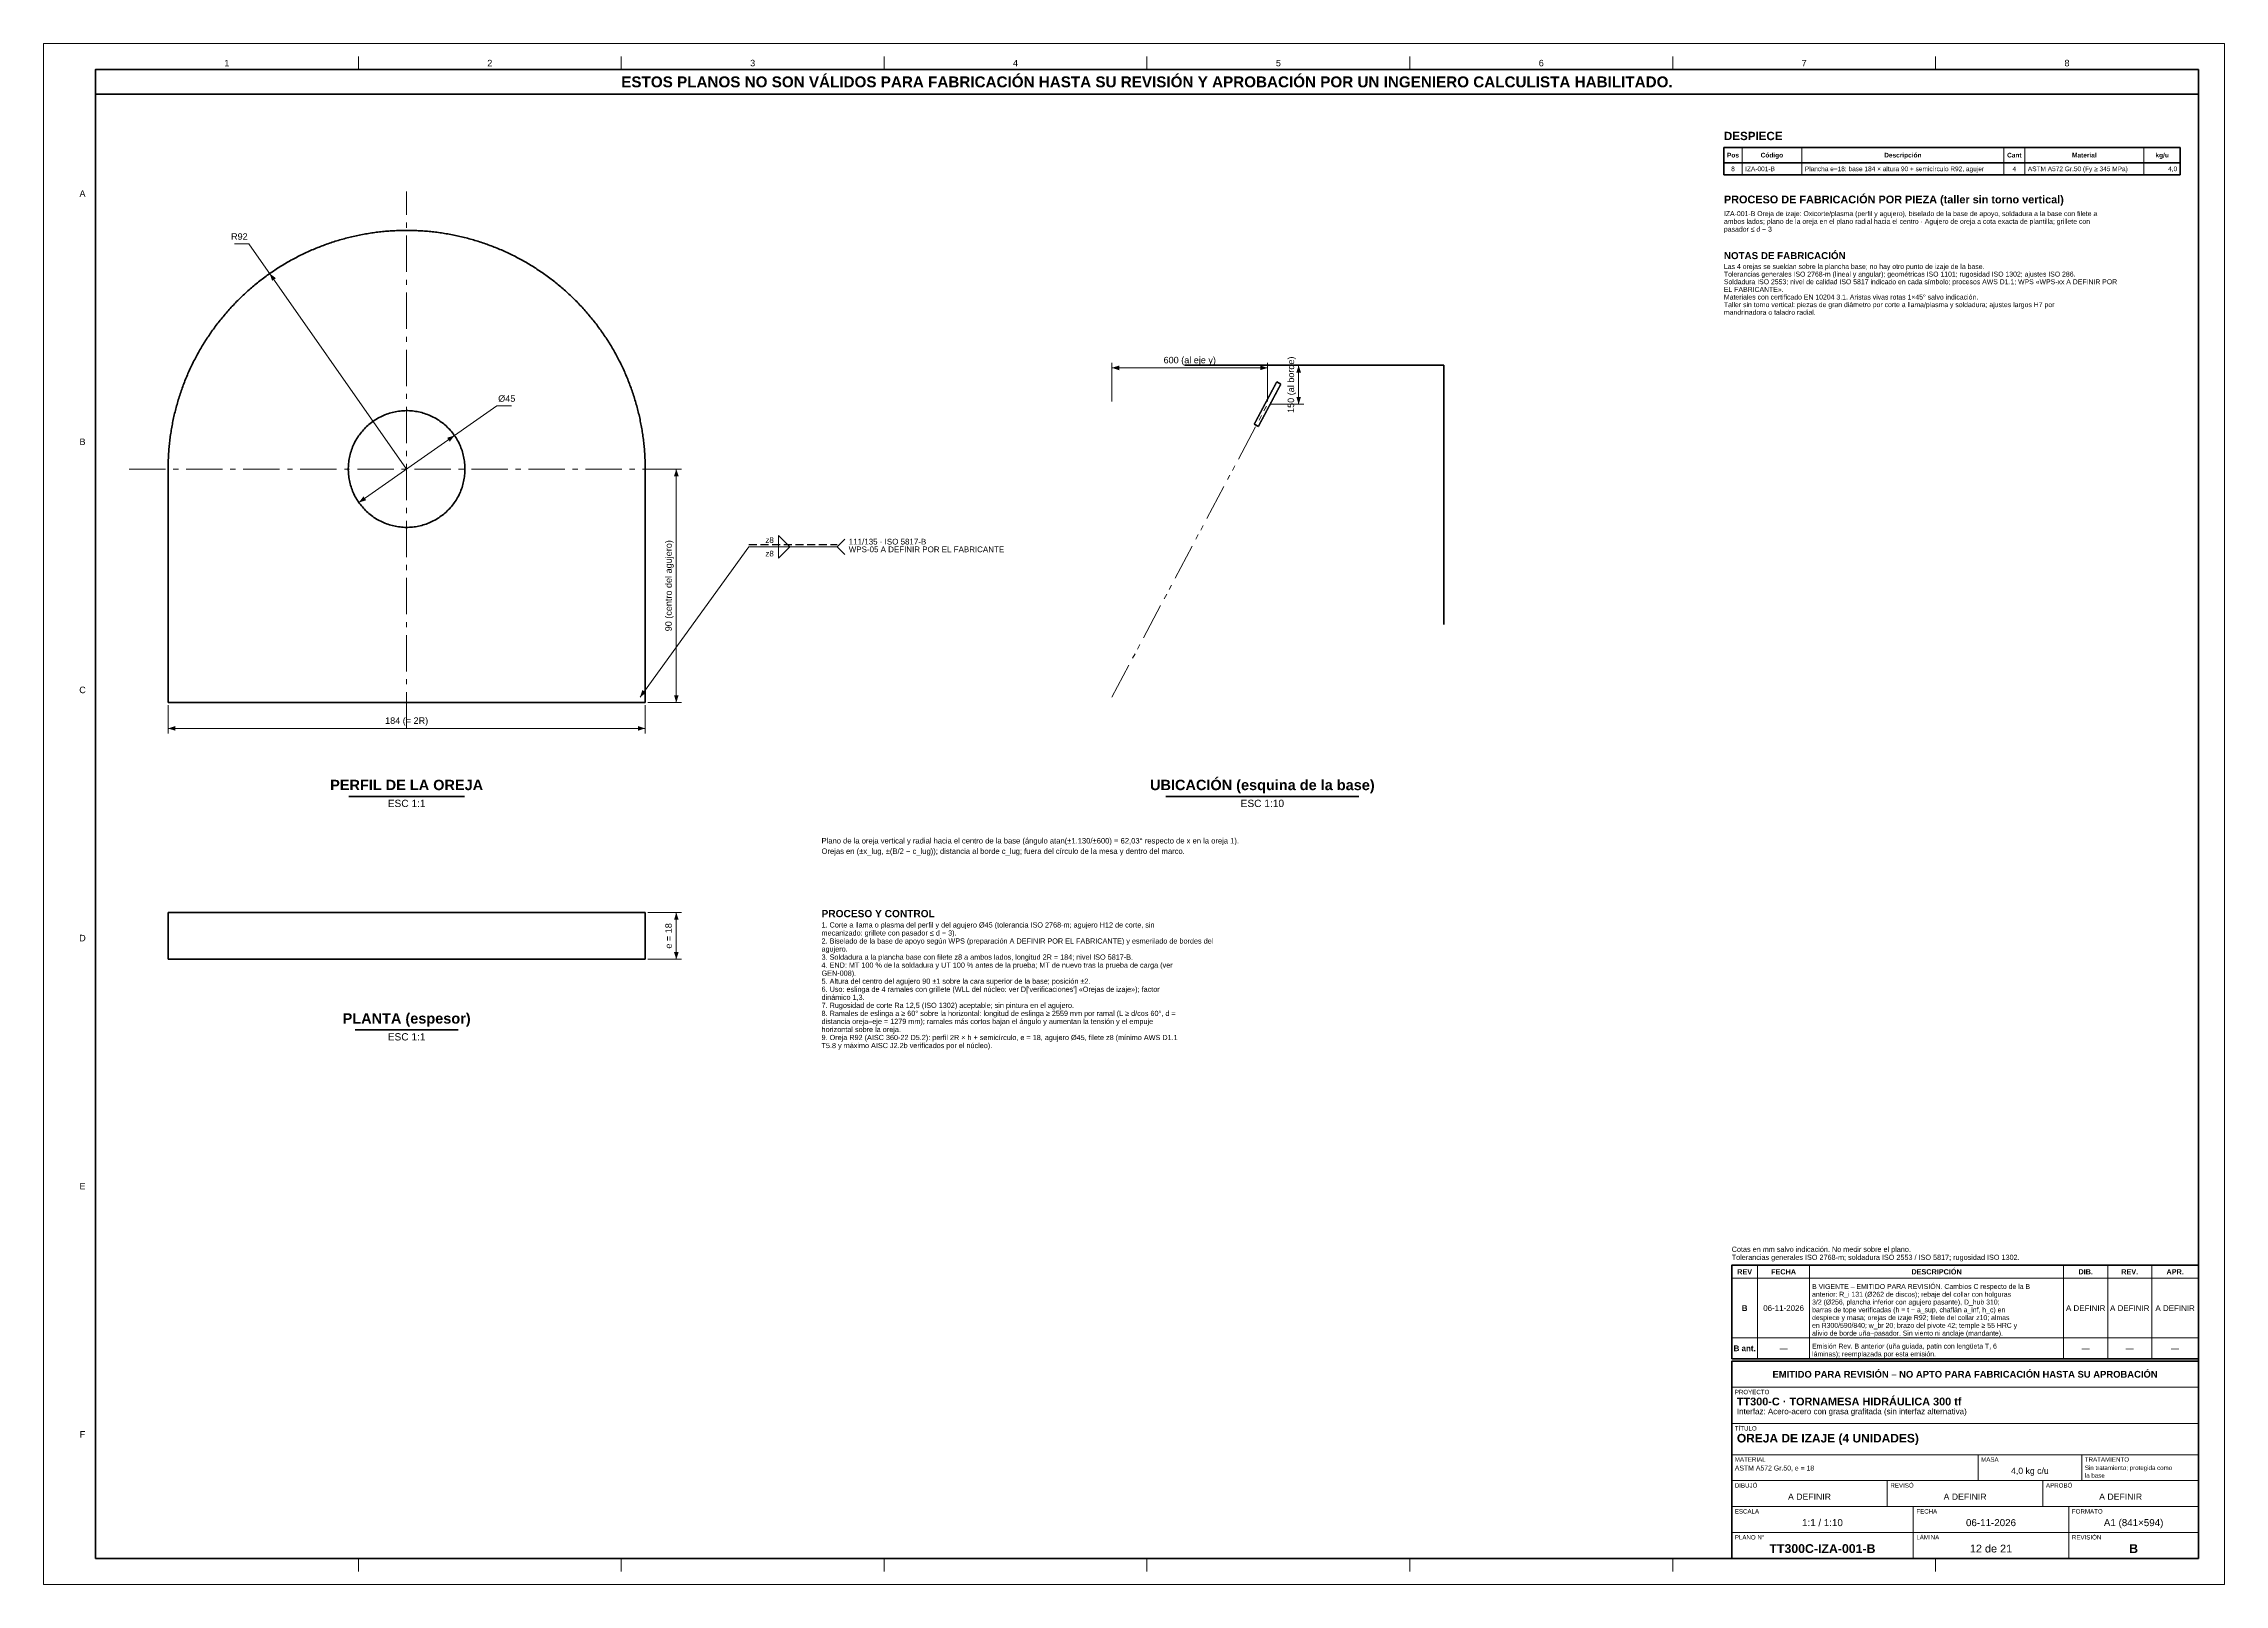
# Model space of a CAD drawing. Header units: millimetres. Extents: x 0 to 841, y 0 to 594.
import ezdxf
from ezdxf.enums import TextEntityAlignment as Align

# ---------------------------------------------------------------- set-up
doc = ezdxf.new("R2010")
doc.units = ezdxf.units.MM
for name, pattern in [('EJE', [22, 14, -3, 2, -3]), ('FANTASMA', [26, 14, -3, 2, -2, 2, -3]), ('OCULTO', [4.5, 3, -1.5])]:
    doc.linetypes.add(name, pattern=pattern)
for name, color, linetype, lineweight in [('COTA', 7, 'CONTINUOUS', 18), ('EJE', 7, 'EJE', 18), ('FANT', 7, 'FANTASMA', 18), ('FINA', 7, 'CONTINUOUS', 18), ('MARCO', 7, 'CONTINUOUS', 70), ('OCU', 7, 'OCULTO', 25), ('TXT', 7, 'CONTINUOUS', 25), ('VIS', 7, 'CONTINUOUS', 50)]:
    doc.layers.add(name, color=color, linetype=linetype, lineweight=lineweight)
doc.styles.add('STD', font='LiberationSans-Regular.ttf')
doc.styles.add('STDB', font='LiberationSans-Bold.ttf')

msp = doc.modelspace()

# ---------------------------------------------------------------- linework, layer by layer
at = {"layer": 'COTA'}
for p, q in [((79.2, 516.83), (73.55, 516.83)), ((140, 430), (79.2, 516.83)), ((412, 456), (412, 471)), ((472, 456), (472, 471)), ((412, 469), (472, 469)), ((473, 470), (486, 470)), ((484, 470), (484, 455)), ((121.57, 417.09), (174.81, 454.38)), ((174.81, 454.38), (180.46, 454.38)), ((473, 455), (486, 455)), ((233, 430), (246, 430)), ((244, 340), (244, 430)), ((230, 342), (272, 400)), ((272, 400), (306, 400)), ((306, 400), (309, 403)), ((306, 400), (309, 397)), ((48, 339), (48, 328)), ((232, 339), (232, 328)), ((233, 340), (246, 340)), ((48, 330), (232, 330)), ((233, 259), (246, 259)), ((244, 241), (244, 259)), ((233, 241), (246, 241))]:
    msp.add_line(p, q, dxfattribs=at)
for points in [[(283.4, 400), (283.4, 404.4), (287.8, 400)], [(283.4, 400), (283.4, 395.6), (287.8, 400)]]:
    msp.add_lwpolyline(points, close=True, dxfattribs=at)
for points in [[(87.23, 505.36), (88.1, 502.55), (89.57, 503.58)], [(412, 469), (414.8, 468.1), (414.8, 469.9)], [(472, 469), (469.2, 469.9), (469.2, 468.1)], [(484, 470), (483.1, 467.2), (484.9, 467.2)], [(484, 455), (484.9, 457.8), (483.1, 457.8)], [(158.43, 442.91), (155.62, 442.04), (156.65, 440.56)], [(244, 430), (243.1, 427.2), (244.9, 427.2)], [(121.57, 417.09), (124.38, 417.96), (123.35, 419.44)], [(230, 342), (232.37, 343.74), (230.91, 344.8)], [(244, 340), (244.9, 342.8), (243.1, 342.8)], [(48, 330), (50.8, 329.1), (50.8, 330.9)], [(232, 330), (229.2, 330.9), (229.2, 329.1)], [(244, 259), (243.1, 256.2), (244.9, 256.2)], [(244, 241), (244.9, 243.8), (243.1, 243.8)]]:
    msp.add_solid(points, dxfattribs=at)
at = {"layer": 'EJE'}
for p, q in [((140, 330), (140, 537)), ((33, 430), (247, 430))]:
    msp.add_line(p, q, dxfattribs=at)
at = {"layer": 'FANT'}
msp.add_line((412, 342), (472, 455), dxfattribs=at)
at = {"layer": 'FINA'}
for p, q in [((121.38, 584), (121.38, 589)), ((222.75, 584), (222.75, 589)), ((324.12, 584), (324.12, 589)), ((425.5, 584), (425.5, 589)), ((526.88, 584), (526.88, 589)), ((628.25, 584), (628.25, 589)), ((729.62, 584), (729.62, 589)), ((655, 554), (655, 543.42)), ((678, 554), (678, 543.42)), ((756, 554), (756, 543.42)), ((764, 554), (764, 543.42)), ((810, 554), (810, 543.42)), ((651, 118), (831, 118)), ((661, 87), (661, 123)), ((681, 87), (681, 123)), ((779, 87), (779, 123)), ((796, 87), (796, 123)), ((813, 87), (813, 123)), ((651, 95), (831, 95)), ((651, 87), (831, 87)), ((651, 86), (831, 86)), ((651, 76), (831, 76)), ((651, 62), (831, 62)), ((651, 50), (831, 50)), ((746, 40), (746, 50)), ((786, 40), (786, 50)), ((651, 40), (831, 40)), ((711, 30), (711, 40)), ((771, 30), (771, 40)), ((651, 30), (831, 30)), ((721, 20), (721, 30)), ((781, 20), (781, 30)), ((651, 20), (831, 20)), ((721, 10), (721, 20)), ((781, 10), (781, 20)), ((121.38, 10), (121.38, 5)), ((222.75, 10), (222.75, 5)), ((324.12, 10), (324.12, 5)), ((425.5, 10), (425.5, 5)), ((526.88, 10), (526.88, 5)), ((628.25, 10), (628.25, 5)), ((729.62, 10), (729.62, 5))]:
    msp.add_line(p, q, dxfattribs=at)
msp.add_lwpolyline([(0, 0), (841, 0), (841, 594), (0, 594)], close=True, dxfattribs=at)
at = {"layer": 'MARCO'}
for points in [[(20, 10), (831, 10), (831, 584), (20, 584)], [(20, 574.5), (831, 574.5), (831, 584), (20, 584)], [(651, 87), (831, 87), (831, 123), (651, 123)], [(651, 10), (831, 10), (831, 86), (651, 86)]]:
    msp.add_lwpolyline(points, close=True, dxfattribs=at)
at = {"layer": 'OCU'}
msp.add_line((272, 400.9), (306, 400.9), dxfattribs=at)
at = {"layer": 'VIS'}
for p, q in [((648, 554), (824, 554)), ((648, 554), (648, 543.42)), ((648, 548.02), (824, 548.02)), ((824, 554), (824, 543.42)), ((648, 543.42), (824, 543.42)), ((117.68, 303.8), (162.32, 303.8)), ((432.8, 303.8), (507.2, 303.8)), ((120.16, 213.8), (159.84, 213.8))]:
    msp.add_line(p, q, dxfattribs=at)
for points in [[(232, 430), (232, 430.6), (231.99, 431.2), (231.98, 431.8), (231.97, 432.4), (231.95, 433), (231.93, 433.6), (231.9, 434.2), (231.87, 434.8), (231.84, 435.4), (231.8, 436), (231.76, 436.6), (231.72, 437.2), (231.67, 437.8), (231.62, 438.4), (231.56, 439), (231.5, 439.6), (231.43, 440.19), (231.36, 440.79), (231.29, 441.39), (231.22, 441.98), (231.14, 442.58), (231.05, 443.17), (230.96, 443.77), (230.87, 444.36), (230.78, 444.96), (230.68, 445.55), (230.57, 446.14), (230.47, 446.73), (230.35, 447.32), (230.24, 447.91), (230.12, 448.5), (230, 449.09), (229.87, 449.68), (229.74, 450.26), (229.61, 450.85), (229.47, 451.43), (229.33, 452.02), (229.18, 452.6), (229.03, 453.18), (228.88, 453.76), (228.72, 454.34), (228.56, 454.92), (228.4, 455.5), (228.23, 456.08), (228.05, 456.65), (227.88, 457.23), (227.7, 457.8), (227.52, 458.37), (227.33, 458.94), (227.14, 459.51), (226.94, 460.08), (226.74, 460.65), (226.54, 461.21), (226.34, 461.78), (226.13, 462.34), (225.91, 462.9), (225.7, 463.46), (225.48, 464.02), (225.25, 464.58), (225.03, 465.14), (224.79, 465.69), (224.56, 466.25), (224.32, 466.8), (224.08, 467.35), (223.83, 467.89), (223.58, 468.44), (223.33, 468.99), (223.07, 469.53), (222.81, 470.07), (222.55, 470.61), (222.28, 471.15), (222.01, 471.69), (221.74, 472.22), (221.46, 472.75), (221.18, 473.29), (220.9, 473.81), (220.61, 474.34), (220.32, 474.87), (220.02, 475.39), (219.72, 475.91), (219.42, 476.43), (219.12, 476.95), (218.81, 477.47), (218.5, 477.98), (218.18, 478.49), (217.86, 479), (217.54, 479.51), (217.22, 480.01), (216.89, 480.52), (216.56, 481.02), (216.22, 481.52), (215.88, 482.01), (215.54, 482.51), (215.2, 483), (214.85, 483.49), (214.5, 483.98), (214.15, 484.46), (213.79, 484.95), (213.43, 485.43), (213.06, 485.91), (212.7, 486.38), (212.33, 486.86), (211.96, 487.33), (211.58, 487.8), (211.2, 488.26), (210.82, 488.73), (210.43, 489.19), (210.05, 489.65), (209.65, 490.1), (209.26, 490.56), (208.86, 491.01), (208.46, 491.46), (208.06, 491.9), (207.65, 492.34), (207.25, 492.79), (206.83, 493.22), (206.42, 493.66), (206, 494.09), (205.58, 494.52), (205.16, 494.95), (204.73, 495.37), (204.31, 495.79), (203.87, 496.21), (203.44, 496.63), (203, 497.04), (202.57, 497.45), (202.12, 497.86), (201.68, 498.26), (201.23, 498.66), (200.78, 499.06), (200.33, 499.46), (199.87, 499.85), (199.42, 500.24), (198.96, 500.63), (198.49, 501.01), (198.03, 501.39), (197.56, 501.77), (197.09, 502.14), (196.62, 502.51), (196.14, 502.88), (195.67, 503.25), (195.19, 503.61), (194.71, 503.97), (194.22, 504.32), (193.74, 504.68), (193.25, 505.03), (192.76, 505.37), (192.26, 505.71), (191.77, 506.05), (191.27, 506.39), (190.77, 506.72), (190.27, 507.05), (189.76, 507.38), (189.26, 507.7), (188.75, 508.02), (188.24, 508.34), (187.72, 508.65), (187.21, 508.96), (186.69, 509.27), (186.17, 509.57), (185.65, 509.87), (185.13, 510.17), (184.61, 510.46), (184.08, 510.75), (183.55, 511.04), (183.02, 511.32), (182.49, 511.6), (181.95, 511.88), (181.42, 512.15), (180.88, 512.42), (180.34, 512.68), (179.8, 512.94), (179.26, 513.2), (178.71, 513.46), (178.17, 513.71), (177.62, 513.96), (177.07, 514.2), (176.52, 514.44), (175.97, 514.68), (175.41, 514.91), (174.86, 515.14), (174.3, 515.37), (173.74, 515.59), (173.18, 515.81), (172.62, 516.02), (172.06, 516.23), (171.5, 516.44), (170.93, 516.64), (170.37, 516.84), (169.8, 517.04), (169.23, 517.23), (168.66, 517.42), (168.09, 517.61), (167.51, 517.79), (166.94, 517.97), (166.36, 518.14), (165.79, 518.31), (165.21, 518.48), (164.63, 518.64), (164.05, 518.8), (163.47, 518.96), (162.89, 519.11), (162.31, 519.25), (161.73, 519.4), (161.14, 519.54), (160.56, 519.67), (159.97, 519.81), (159.38, 519.94), (158.79, 520.06), (158.21, 520.18), (157.62, 520.3), (157.03, 520.41), (156.44, 520.52), (155.84, 520.63), (155.25, 520.73), (154.66, 520.82), (154.07, 520.92), (153.47, 521.01), (152.88, 521.09), (152.28, 521.18), (151.69, 521.25), (151.09, 521.33), (150.49, 521.4), (149.9, 521.47), (149.3, 521.53), (148.7, 521.59), (148.1, 521.64), (147.5, 521.69), (146.9, 521.74), (146.3, 521.78), (145.7, 521.82), (145.1, 521.86), (144.5, 521.89), (143.9, 521.92), (143.3, 521.94), (142.7, 521.96), (142.1, 521.98), (141.5, 521.99), (140.9, 522), (140.3, 522), (139.7, 522), (139.1, 522), (138.5, 521.99), (137.9, 521.98), (137.3, 521.96), (136.7, 521.94), (136.1, 521.92), (135.5, 521.89), (134.9, 521.86), (134.3, 521.82), (133.7, 521.78), (133.1, 521.74), (132.5, 521.69), (131.9, 521.64), (131.3, 521.59), (130.7, 521.53), (130.1, 521.47), (129.51, 521.4), (128.91, 521.33), (128.31, 521.25), (127.72, 521.18), (127.12, 521.09), (126.53, 521.01), (125.93, 520.92), (125.34, 520.82), (124.75, 520.73), (124.16, 520.63), (123.56, 520.52), (122.97, 520.41), (122.38, 520.3), (121.79, 520.18), (121.21, 520.06), (120.62, 519.94), (120.03, 519.81), (119.44, 519.67), (118.86, 519.54), (118.27, 519.4), (117.69, 519.25), (117.11, 519.11), (116.53, 518.96), (115.95, 518.8), (115.37, 518.64), (114.79, 518.48), (114.21, 518.31), (113.64, 518.14), (113.06, 517.97), (112.49, 517.79), (111.91, 517.61), (111.34, 517.42), (110.77, 517.23), (110.2, 517.04), (109.63, 516.84), (109.07, 516.64), (108.5, 516.44), (107.94, 516.23), (107.38, 516.02), (106.82, 515.81), (106.26, 515.59), (105.7, 515.37), (105.14, 515.14), (104.59, 514.91), (104.03, 514.68), (103.48, 514.44), (102.93, 514.2), (102.38, 513.96), (101.83, 513.71), (101.29, 513.46), (100.74, 513.2), (100.2, 512.94), (99.66, 512.68), (99.12, 512.42), (98.58, 512.15), (98.05, 511.88), (97.51, 511.6), (96.98, 511.32), (96.45, 511.04), (95.92, 510.75), (95.39, 510.46), (94.87, 510.17), (94.35, 509.87), (93.83, 509.57), (93.31, 509.27), (92.79, 508.96), (92.28, 508.65), (91.76, 508.34), (91.25, 508.02), (90.74, 507.7), (90.24, 507.38), (89.73, 507.05), (89.23, 506.72), (88.73, 506.39), (88.23, 506.05), (87.74, 505.71), (87.24, 505.37), (86.75, 505.03), (86.26, 504.68), (85.78, 504.32), (85.29, 503.97), (84.81, 503.61), (84.33, 503.25), (83.86, 502.88), (83.38, 502.51), (82.91, 502.14), (82.44, 501.77), (81.97, 501.39), (81.51, 501.01), (81.04, 500.63), (80.58, 500.24), (80.13, 499.85), (79.67, 499.46), (79.22, 499.06), (78.77, 498.66), (78.32, 498.26), (77.88, 497.86), (77.43, 497.45), (77, 497.04), (76.56, 496.63), (76.13, 496.21), (75.69, 495.79), (75.27, 495.37), (74.84, 494.95), (74.42, 494.52), (74, 494.09), (73.58, 493.66), (73.17, 493.22), (72.75, 492.79), (72.35, 492.34), (71.94, 491.9), (71.54, 491.46), (71.14, 491.01), (70.74, 490.56), (70.35, 490.1), (69.95, 489.65), (69.57, 489.19), (69.18, 488.73), (68.8, 488.26), (68.42, 487.8), (68.04, 487.33), (67.67, 486.86), (67.3, 486.38), (66.94, 485.91), (66.57, 485.43), (66.21, 484.95), (65.85, 484.46), (65.5, 483.98), (65.15, 483.49), (64.8, 483), (64.46, 482.51), (64.12, 482.01), (63.78, 481.52), (63.44, 481.02), (63.11, 480.52), (62.78, 480.01), (62.46, 479.51), (62.14, 479), (61.82, 478.49), (61.5, 477.98), (61.19, 477.47), (60.88, 476.95), (60.58, 476.43), (60.28, 475.91), (59.98, 475.39), (59.68, 474.87), (59.39, 474.34), (59.1, 473.81), (58.82, 473.29), (58.54, 472.75), (58.26, 472.22), (57.99, 471.69), (57.72, 471.15), (57.45, 470.61), (57.19, 470.07), (56.93, 469.53), (56.67, 468.99), (56.42, 468.44), (56.17, 467.89), (55.92, 467.35), (55.68, 466.8), (55.44, 466.25), (55.21, 465.69), (54.97, 465.14), (54.75, 464.58), (54.52, 464.02), (54.3, 463.46), (54.09, 462.9), (53.87, 462.34), (53.66, 461.78), (53.46, 461.21), (53.26, 460.65), (53.06, 460.08), (52.86, 459.51), (52.67, 458.94), (52.48, 458.37), (52.3, 457.8), (52.12, 457.23), (51.95, 456.65), (51.77, 456.08), (51.6, 455.5), (51.44, 454.92), (51.28, 454.34), (51.12, 453.76), (50.97, 453.18), (50.82, 452.6), (50.67, 452.02), (50.53, 451.43), (50.39, 450.85), (50.26, 450.26), (50.13, 449.68), (50, 449.09), (49.88, 448.5), (49.76, 447.91), (49.65, 447.32), (49.53, 446.73), (49.43, 446.14), (49.32, 445.55), (49.22, 444.96), (49.13, 444.36), (49.04, 443.77), (48.95, 443.17), (48.86, 442.58), (48.78, 441.98), (48.71, 441.39), (48.64, 440.79), (48.57, 440.19), (48.5, 439.6), (48.44, 439), (48.38, 438.4), (48.33, 437.8), (48.28, 437.2), (48.24, 436.6), (48.2, 436), (48.16, 435.4), (48.13, 434.8), (48.1, 434.2), (48.07, 433.6), (48.05, 433), (48.03, 432.4), (48.02, 431.8), (48.01, 431.2), (48, 430.6), (48, 430)], [(440, 470), (540, 470)], [(475.52, 463.55), (475.46, 463.44), (475.41, 463.34), (475.35, 463.23), (475.29, 463.12), (475.24, 463.02), (475.18, 462.91), (475.12, 462.8), (475.07, 462.7), (475.01, 462.59), (474.96, 462.49), (474.9, 462.38), (474.84, 462.27), (474.79, 462.17), (474.73, 462.06), (474.67, 461.95), (474.62, 461.85), (474.56, 461.74), (474.5, 461.64), (474.45, 461.53), (474.39, 461.42), (474.34, 461.32), (474.28, 461.21), (474.22, 461.1), (474.17, 461), (474.11, 460.89), (474.05, 460.79), (474, 460.68), (473.94, 460.57), (473.88, 460.47), (473.83, 460.36), (473.77, 460.25), (473.71, 460.15), (473.66, 460.04), (473.6, 459.94), (473.55, 459.83), (473.49, 459.72), (473.43, 459.62), (473.38, 459.51), (473.32, 459.41), (473.26, 459.3), (473.21, 459.19), (473.15, 459.09), (473.09, 458.98), (473.04, 458.87), (472.98, 458.77), (472.93, 458.66), (472.87, 458.56), (472.81, 458.45), (472.76, 458.34), (472.7, 458.24), (472.64, 458.13), (472.59, 458.02), (472.53, 457.92), (472.47, 457.81), (472.42, 457.71), (472.36, 457.6), (472.3, 457.49), (472.25, 457.39), (472.19, 457.28), (472.14, 457.17), (472.08, 457.07), (472.02, 456.96), (471.97, 456.86), (471.91, 456.75), (471.85, 456.64), (471.8, 456.54), (471.74, 456.43), (471.68, 456.32), (471.63, 456.22), (471.57, 456.11), (471.52, 456.01), (471.46, 455.9), (471.4, 455.79), (471.35, 455.69), (471.29, 455.58), (471.23, 455.48), (471.18, 455.37), (471.12, 455.26), (471.06, 455.16), (471.01, 455.05), (470.95, 454.94), (470.89, 454.84), (470.84, 454.73), (470.78, 454.63), (470.73, 454.52), (470.67, 454.41), (470.61, 454.31), (470.56, 454.2), (470.5, 454.09), (470.44, 453.99), (470.39, 453.88), (470.33, 453.78), (470.27, 453.67), (470.22, 453.56), (470.16, 453.46), (470.11, 453.35), (470.05, 453.24), (469.99, 453.14), (469.94, 453.03), (469.88, 452.93), (469.82, 452.82), (469.77, 452.71), (469.71, 452.61), (469.65, 452.5), (469.6, 452.39), (469.54, 452.29), (469.48, 452.18), (469.43, 452.08), (469.37, 451.97), (469.32, 451.86), (469.26, 451.76), (469.2, 451.65), (469.15, 451.55), (469.09, 451.44), (469.03, 451.33), (468.98, 451.23), (468.92, 451.12), (468.86, 451.01), (468.81, 450.91), (468.75, 450.8), (468.7, 450.7), (468.64, 450.59), (468.58, 450.48), (468.53, 450.38), (468.47, 450.27), (468.41, 450.16), (468.36, 450.06), (468.3, 449.95), (468.24, 449.85), (468.19, 449.74), (468.13, 449.63), (468.07, 449.53), (468.02, 449.42), (467.96, 449.31), (467.91, 449.21), (467.85, 449.1), (467.79, 449), (467.74, 448.89), (467.68, 448.78), (467.62, 448.68), (467.57, 448.57), (467.51, 448.46), (467.45, 448.36), (467.4, 448.25), (467.34, 448.15), (467.29, 448.04), (467.23, 447.93), (467.17, 447.83), (467.12, 447.72), (467.06, 447.62), (467, 447.51), (466.95, 447.4), (466.89, 447.3)], [(477.11, 462.7), (477.05, 462.6), (477, 462.49), (476.94, 462.38), (476.88, 462.28), (476.83, 462.17), (476.77, 462.07), (476.71, 461.96), (476.66, 461.85), (476.6, 461.75), (476.55, 461.64), (476.49, 461.54), (476.43, 461.43), (476.38, 461.32), (476.32, 461.22), (476.26, 461.11), (476.21, 461), (476.15, 460.9), (476.09, 460.79), (476.04, 460.69), (475.98, 460.58), (475.93, 460.47), (475.87, 460.37), (475.81, 460.26), (475.76, 460.15), (475.7, 460.05), (475.64, 459.94), (475.59, 459.84), (475.53, 459.73), (475.47, 459.62), (475.42, 459.52), (475.36, 459.41), (475.3, 459.3), (475.25, 459.2), (475.19, 459.09), (475.14, 458.99), (475.08, 458.88), (475.02, 458.77), (474.97, 458.67), (474.91, 458.56), (474.85, 458.45), (474.8, 458.35), (474.74, 458.24), (474.68, 458.14), (474.63, 458.03), (474.57, 457.92), (474.52, 457.82), (474.46, 457.71), (474.4, 457.61), (474.35, 457.5), (474.29, 457.39), (474.23, 457.29), (474.18, 457.18), (474.12, 457.07), (474.06, 456.97), (474.01, 456.86), (473.95, 456.76), (473.89, 456.65), (473.84, 456.54), (473.78, 456.44), (473.73, 456.33), (473.67, 456.22), (473.61, 456.12), (473.56, 456.01), (473.5, 455.91), (473.44, 455.8), (473.39, 455.69), (473.33, 455.59), (473.27, 455.48), (473.22, 455.37), (473.16, 455.27), (473.11, 455.16), (473.05, 455.06), (472.99, 454.95), (472.94, 454.84), (472.88, 454.74), (472.82, 454.63), (472.77, 454.52), (472.71, 454.42), (472.65, 454.31), (472.6, 454.21), (472.54, 454.1), (472.48, 453.99), (472.43, 453.89), (472.37, 453.78), (472.32, 453.68), (472.26, 453.57), (472.2, 453.46), (472.15, 453.36), (472.09, 453.25), (472.03, 453.14), (471.98, 453.04), (471.92, 452.93), (471.86, 452.83), (471.81, 452.72), (471.75, 452.61), (471.7, 452.51), (471.64, 452.4), (471.58, 452.29), (471.53, 452.19), (471.47, 452.08), (471.41, 451.98), (471.36, 451.87), (471.3, 451.76), (471.24, 451.66), (471.19, 451.55), (471.13, 451.44), (471.07, 451.34), (471.02, 451.23), (470.96, 451.13), (470.91, 451.02), (470.85, 450.91), (470.79, 450.81), (470.74, 450.7), (470.68, 450.59), (470.62, 450.49), (470.57, 450.38), (470.51, 450.28), (470.45, 450.17), (470.4, 450.06), (470.34, 449.96), (470.29, 449.85), (470.23, 449.75), (470.17, 449.64), (470.12, 449.53), (470.06, 449.43), (470, 449.32), (469.95, 449.21), (469.89, 449.11), (469.83, 449), (469.78, 448.9), (469.72, 448.79), (469.66, 448.68), (469.61, 448.58), (469.55, 448.47), (469.5, 448.36), (469.44, 448.26), (469.38, 448.15), (469.33, 448.05), (469.27, 447.94), (469.21, 447.83), (469.16, 447.73), (469.1, 447.62), (469.04, 447.51), (468.99, 447.41), (468.93, 447.3), (468.88, 447.2), (468.82, 447.09), (468.76, 446.98), (468.71, 446.88), (468.65, 446.77), (468.59, 446.66), (468.54, 446.56), (468.48, 446.45)], [(475.52, 463.55), (477.11, 462.7)], [(540, 370), (540, 470)], [(162.5, 430), (162.49, 429.4), (162.47, 428.8), (162.43, 428.2), (162.37, 427.6), (162.3, 427), (162.21, 426.41), (162.11, 425.81), (161.99, 425.22), (161.85, 424.64), (161.7, 424.06), (161.53, 423.48), (161.35, 422.9), (161.15, 422.34), (160.94, 421.77), (160.71, 421.22), (160.47, 420.67), (160.22, 420.12), (159.94, 419.58), (159.66, 419.06), (159.36, 418.53), (159.05, 418.02), (158.72, 417.52), (158.38, 417.02), (158.02, 416.53), (157.66, 416.06), (157.28, 415.59), (156.89, 415.13), (156.48, 414.69), (156.07, 414.25), (155.64, 413.83), (155.2, 413.41), (154.76, 413.01), (154.3, 412.63), (153.83, 412.25), (153.35, 411.89), (152.86, 411.54), (152.36, 411.2), (151.85, 410.87), (151.34, 410.56), (150.81, 410.27), (150.28, 409.99), (149.74, 409.72), (149.2, 409.47), (148.65, 409.23), (148.09, 409), (147.52, 408.79), (146.95, 408.6), (146.38, 408.42), (145.8, 408.26), (145.22, 408.11), (144.63, 407.98), (144.04, 407.87), (143.45, 407.77), (142.85, 407.68), (142.25, 407.61), (141.65, 407.56), (141.05, 407.52), (140.45, 407.5), (139.85, 407.5), (139.25, 407.51), (138.65, 407.54), (138.05, 407.58), (137.45, 407.65), (136.85, 407.72), (136.26, 407.81), (135.67, 407.92), (135.08, 408.05), (134.49, 408.18), (133.91, 408.34), (133.33, 408.51), (132.76, 408.7), (132.19, 408.9), (131.63, 409.11), (131.08, 409.34), (130.53, 409.59), (129.99, 409.85), (129.45, 410.13), (128.92, 410.41), (128.4, 410.72), (127.89, 411.03), (127.39, 411.37), (126.9, 411.71), (126.41, 412.07), (125.94, 412.44), (125.47, 412.82), (125.02, 413.21), (124.58, 413.62), (124.14, 414.04), (123.72, 414.47), (123.31, 414.91), (122.92, 415.36), (122.53, 415.82), (122.16, 416.29), (121.8, 416.77), (121.45, 417.27), (121.12, 417.77), (120.8, 418.28), (120.49, 418.79), (120.2, 419.32), (119.92, 419.85), (119.65, 420.39), (119.4, 420.94), (119.17, 421.49), (118.95, 422.05), (118.74, 422.62), (118.56, 423.19), (118.38, 423.77), (118.22, 424.35), (118.08, 424.93), (117.95, 425.52), (117.84, 426.11), (117.74, 426.7), (117.66, 427.3), (117.6, 427.9), (117.55, 428.5), (117.52, 429.1), (117.5, 429.7), (117.5, 430.3), (117.52, 430.9), (117.55, 431.5), (117.6, 432.1), (117.66, 432.7), (117.74, 433.3), (117.84, 433.89), (117.95, 434.48), (118.08, 435.07), (118.22, 435.65), (118.38, 436.23), (118.56, 436.81), (118.74, 437.38), (118.95, 437.95), (119.17, 438.51), (119.4, 439.06), (119.65, 439.61), (119.92, 440.15), (120.2, 440.68), (120.49, 441.21), (120.8, 441.72), (121.12, 442.23), (121.45, 442.73), (121.8, 443.23), (122.16, 443.71), (122.53, 444.18), (122.92, 444.64), (123.31, 445.09), (123.72, 445.53), (124.14, 445.96), (124.58, 446.38), (125.02, 446.79), (125.47, 447.18), (125.94, 447.56), (126.41, 447.93), (126.9, 448.29), (127.39, 448.63), (127.89, 448.97), (128.4, 449.28), (128.92, 449.59), (129.45, 449.87), (129.99, 450.15), (130.53, 450.41), (131.08, 450.66), (131.63, 450.89), (132.19, 451.1), (132.76, 451.3), (133.33, 451.49), (133.91, 451.66), (134.49, 451.82), (135.08, 451.95), (135.67, 452.08), (136.26, 452.19), (136.85, 452.28), (137.45, 452.35), (138.05, 452.42), (138.65, 452.46), (139.25, 452.49), (139.85, 452.5), (140.45, 452.5), (141.05, 452.48), (141.65, 452.44), (142.25, 452.39), (142.85, 452.32), (143.45, 452.23), (144.04, 452.13), (144.63, 452.02), (145.22, 451.89), (145.8, 451.74), (146.38, 451.58), (146.95, 451.4), (147.52, 451.21), (148.09, 451), (148.65, 450.77), (149.2, 450.53), (149.74, 450.28), (150.28, 450.01), (150.81, 449.73), (151.34, 449.44), (151.85, 449.13), (152.36, 448.8), (152.86, 448.46), (153.35, 448.11), (153.83, 447.75), (154.3, 447.37), (154.76, 446.99), (155.2, 446.59), (155.64, 446.17), (156.07, 445.75), (156.48, 445.31), (156.89, 444.87), (157.28, 444.41), (157.66, 443.94), (158.02, 443.47), (158.38, 442.98), (158.72, 442.48), (159.05, 441.98), (159.36, 441.47), (159.66, 440.94), (159.94, 440.42), (160.22, 439.88), (160.47, 439.33), (160.71, 438.78), (160.94, 438.23), (161.15, 437.66), (161.35, 437.1), (161.53, 436.52), (161.7, 435.94), (161.85, 435.36), (161.99, 434.78), (162.11, 434.19), (162.21, 433.59), (162.3, 433), (162.37, 432.4), (162.43, 431.8), (162.47, 431.2), (162.49, 430.6), (162.5, 430)], [(468.48, 446.45), (466.89, 447.3)], [(48, 430), (48, 340)], [(232, 340), (232, 430)], [(48, 340), (232, 340)], [(48, 241), (48, 259)], [(232, 259), (231.4, 259), (230.8, 259), (230.2, 259), (229.59, 259), (228.99, 259), (228.39, 259), (227.79, 259), (227.19, 259), (226.59, 259), (225.99, 259), (225.39, 259), (224.78, 259), (224.18, 259), (223.58, 259), (222.98, 259), (222.38, 259), (221.78, 259), (221.18, 259), (220.58, 259), (219.97, 259), (219.37, 259), (218.77, 259), (218.17, 259), (217.57, 259), (216.97, 259), (216.37, 259), (215.76, 259), (215.16, 259), (214.56, 259), (213.96, 259), (213.36, 259), (212.76, 259), (212.16, 259), (211.56, 259), (210.95, 259), (210.35, 259), (209.75, 259), (209.15, 259), (208.55, 259), (207.95, 259), (207.35, 259), (206.75, 259), (206.14, 259), (205.54, 259), (204.94, 259), (204.34, 259), (203.74, 259), (203.14, 259), (202.54, 259), (201.93, 259), (201.33, 259), (200.73, 259), (200.13, 259), (199.53, 259), (198.93, 259), (198.33, 259), (197.73, 259), (197.12, 259), (196.52, 259), (195.92, 259), (195.32, 259), (194.72, 259), (194.12, 259), (193.52, 259), (192.92, 259), (192.31, 259), (191.71, 259), (191.11, 259), (190.51, 259), (189.91, 259), (189.31, 259), (188.71, 259), (188.1, 259), (187.5, 259), (186.9, 259), (186.3, 259), (185.7, 259), (185.1, 259), (184.5, 259), (183.9, 259), (183.29, 259), (182.69, 259), (182.09, 259), (181.49, 259), (180.89, 259), (180.29, 259), (179.69, 259), (179.08, 259), (178.48, 259), (177.88, 259), (177.28, 259), (176.68, 259), (176.08, 259), (175.48, 259), (174.88, 259), (174.27, 259), (173.67, 259), (173.07, 259), (172.47, 259), (171.87, 259), (171.27, 259), (170.67, 259), (170.07, 259), (169.46, 259), (168.86, 259), (168.26, 259), (167.66, 259), (167.06, 259), (166.46, 259), (165.86, 259), (165.25, 259), (164.65, 259), (164.05, 259), (163.45, 259), (162.85, 259), (162.25, 259), (161.65, 259), (161.05, 259), (160.44, 259), (159.84, 259), (159.24, 259), (158.64, 259), (158.04, 259), (157.44, 259), (156.84, 259), (156.24, 259), (155.63, 259), (155.03, 259), (154.43, 259), (153.83, 259), (153.23, 259), (152.63, 259), (152.03, 259), (151.42, 259), (150.82, 259), (150.22, 259), (149.62, 259), (149.02, 259), (148.42, 259), (147.82, 259), (147.22, 259), (146.61, 259), (146.01, 259), (145.41, 259), (144.81, 259), (144.21, 259), (143.61, 259), (143.01, 259), (142.41, 259), (141.8, 259), (141.2, 259), (140.6, 259), (140, 259), (139.4, 259), (138.8, 259), (138.2, 259), (137.59, 259), (136.99, 259), (136.39, 259), (135.79, 259), (135.19, 259), (134.59, 259), (133.99, 259), (133.39, 259), (132.78, 259), (132.18, 259), (131.58, 259), (130.98, 259), (130.38, 259), (129.78, 259), (129.18, 259), (128.58, 259), (127.97, 259), (127.37, 259), (126.77, 259), (126.17, 259), (125.57, 259), (124.97, 259), (124.37, 259), (123.76, 259), (123.16, 259), (122.56, 259), (121.96, 259), (121.36, 259), (120.76, 259), (120.16, 259), (119.56, 259), (118.95, 259), (118.35, 259), (117.75, 259), (117.15, 259), (116.55, 259), (115.95, 259), (115.35, 259), (114.75, 259), (114.14, 259), (113.54, 259), (112.94, 259), (112.34, 259), (111.74, 259), (111.14, 259), (110.54, 259), (109.93, 259), (109.33, 259), (108.73, 259), (108.13, 259), (107.53, 259), (106.93, 259), (106.33, 259), (105.73, 259), (105.12, 259), (104.52, 259), (103.92, 259), (103.32, 259), (102.72, 259), (102.12, 259), (101.52, 259), (100.92, 259), (100.31, 259), (99.71, 259), (99.11, 259), (98.51, 259), (97.91, 259), (97.31, 259), (96.71, 259), (96.1, 259), (95.5, 259), (94.9, 259), (94.3, 259), (93.7, 259), (93.1, 259), (92.5, 259), (91.9, 259), (91.29, 259), (90.69, 259), (90.09, 259), (89.49, 259), (88.89, 259), (88.29, 259), (87.69, 259), (87.08, 259), (86.48, 259), (85.88, 259), (85.28, 259), (84.68, 259), (84.08, 259), (83.48, 259), (82.88, 259), (82.27, 259), (81.67, 259), (81.07, 259), (80.47, 259), (79.87, 259), (79.27, 259), (78.67, 259), (78.07, 259), (77.46, 259), (76.86, 259), (76.26, 259), (75.66, 259), (75.06, 259), (74.46, 259), (73.86, 259), (73.25, 259), (72.65, 259), (72.05, 259), (71.45, 259), (70.85, 259), (70.25, 259), (69.65, 259), (69.05, 259), (68.44, 259), (67.84, 259), (67.24, 259), (66.64, 259), (66.04, 259), (65.44, 259), (64.84, 259), (64.24, 259), (63.63, 259), (63.03, 259), (62.43, 259), (61.83, 259), (61.23, 259), (60.63, 259), (60.03, 259), (59.42, 259), (58.82, 259), (58.22, 259), (57.62, 259), (57.02, 259), (56.42, 259), (55.82, 259), (55.22, 259), (54.61, 259), (54.01, 259), (53.41, 259), (52.81, 259), (52.21, 259), (51.61, 259), (51.01, 259), (50.41, 259), (49.8, 259), (49.2, 259), (48.6, 259), (48, 259)], [(232, 259), (232, 241)], [(232, 241), (231.4, 241), (230.8, 241), (230.2, 241), (229.59, 241), (228.99, 241), (228.39, 241), (227.79, 241), (227.19, 241), (226.59, 241), (225.99, 241), (225.39, 241), (224.78, 241), (224.18, 241), (223.58, 241), (222.98, 241), (222.38, 241), (221.78, 241), (221.18, 241), (220.58, 241), (219.97, 241), (219.37, 241), (218.77, 241), (218.17, 241), (217.57, 241), (216.97, 241), (216.37, 241), (215.76, 241), (215.16, 241), (214.56, 241), (213.96, 241), (213.36, 241), (212.76, 241), (212.16, 241), (211.56, 241), (210.95, 241), (210.35, 241), (209.75, 241), (209.15, 241), (208.55, 241), (207.95, 241), (207.35, 241), (206.75, 241), (206.14, 241), (205.54, 241), (204.94, 241), (204.34, 241), (203.74, 241), (203.14, 241), (202.54, 241), (201.93, 241), (201.33, 241), (200.73, 241), (200.13, 241), (199.53, 241), (198.93, 241), (198.33, 241), (197.73, 241), (197.12, 241), (196.52, 241), (195.92, 241), (195.32, 241), (194.72, 241), (194.12, 241), (193.52, 241), (192.92, 241), (192.31, 241), (191.71, 241), (191.11, 241), (190.51, 241), (189.91, 241), (189.31, 241), (188.71, 241), (188.1, 241), (187.5, 241), (186.9, 241), (186.3, 241), (185.7, 241), (185.1, 241), (184.5, 241), (183.9, 241), (183.29, 241), (182.69, 241), (182.09, 241), (181.49, 241), (180.89, 241), (180.29, 241), (179.69, 241), (179.08, 241), (178.48, 241), (177.88, 241), (177.28, 241), (176.68, 241), (176.08, 241), (175.48, 241), (174.88, 241), (174.27, 241), (173.67, 241), (173.07, 241), (172.47, 241), (171.87, 241), (171.27, 241), (170.67, 241), (170.07, 241), (169.46, 241), (168.86, 241), (168.26, 241), (167.66, 241), (167.06, 241), (166.46, 241), (165.86, 241), (165.25, 241), (164.65, 241), (164.05, 241), (163.45, 241), (162.85, 241), (162.25, 241), (161.65, 241), (161.05, 241), (160.44, 241), (159.84, 241), (159.24, 241), (158.64, 241), (158.04, 241), (157.44, 241), (156.84, 241), (156.24, 241), (155.63, 241), (155.03, 241), (154.43, 241), (153.83, 241), (153.23, 241), (152.63, 241), (152.03, 241), (151.42, 241), (150.82, 241), (150.22, 241), (149.62, 241), (149.02, 241), (148.42, 241), (147.82, 241), (147.22, 241), (146.61, 241), (146.01, 241), (145.41, 241), (144.81, 241), (144.21, 241), (143.61, 241), (143.01, 241), (142.41, 241), (141.8, 241), (141.2, 241), (140.6, 241), (140, 241), (139.4, 241), (138.8, 241), (138.2, 241), (137.59, 241), (136.99, 241), (136.39, 241), (135.79, 241), (135.19, 241), (134.59, 241), (133.99, 241), (133.39, 241), (132.78, 241), (132.18, 241), (131.58, 241), (130.98, 241), (130.38, 241), (129.78, 241), (129.18, 241), (128.58, 241), (127.97, 241), (127.37, 241), (126.77, 241), (126.17, 241), (125.57, 241), (124.97, 241), (124.37, 241), (123.76, 241), (123.16, 241), (122.56, 241), (121.96, 241), (121.36, 241), (120.76, 241), (120.16, 241), (119.56, 241), (118.95, 241), (118.35, 241), (117.75, 241), (117.15, 241), (116.55, 241), (115.95, 241), (115.35, 241), (114.75, 241), (114.14, 241), (113.54, 241), (112.94, 241), (112.34, 241), (111.74, 241), (111.14, 241), (110.54, 241), (109.93, 241), (109.33, 241), (108.73, 241), (108.13, 241), (107.53, 241), (106.93, 241), (106.33, 241), (105.73, 241), (105.12, 241), (104.52, 241), (103.92, 241), (103.32, 241), (102.72, 241), (102.12, 241), (101.52, 241), (100.92, 241), (100.31, 241), (99.71, 241), (99.11, 241), (98.51, 241), (97.91, 241), (97.31, 241), (96.71, 241), (96.1, 241), (95.5, 241), (94.9, 241), (94.3, 241), (93.7, 241), (93.1, 241), (92.5, 241), (91.9, 241), (91.29, 241), (90.69, 241), (90.09, 241), (89.49, 241), (88.89, 241), (88.29, 241), (87.69, 241), (87.08, 241), (86.48, 241), (85.88, 241), (85.28, 241), (84.68, 241), (84.08, 241), (83.48, 241), (82.88, 241), (82.27, 241), (81.67, 241), (81.07, 241), (80.47, 241), (79.87, 241), (79.27, 241), (78.67, 241), (78.07, 241), (77.46, 241), (76.86, 241), (76.26, 241), (75.66, 241), (75.06, 241), (74.46, 241), (73.86, 241), (73.25, 241), (72.65, 241), (72.05, 241), (71.45, 241), (70.85, 241), (70.25, 241), (69.65, 241), (69.05, 241), (68.44, 241), (67.84, 241), (67.24, 241), (66.64, 241), (66.04, 241), (65.44, 241), (64.84, 241), (64.24, 241), (63.63, 241), (63.03, 241), (62.43, 241), (61.83, 241), (61.23, 241), (60.63, 241), (60.03, 241), (59.42, 241), (58.82, 241), (58.22, 241), (57.62, 241), (57.02, 241), (56.42, 241), (55.82, 241), (55.22, 241), (54.61, 241), (54.01, 241), (53.41, 241), (52.81, 241), (52.21, 241), (51.61, 241), (51.01, 241), (50.41, 241), (49.8, 241), (49.2, 241), (48.6, 241), (48, 241)]]:
    msp.add_lwpolyline(points, dxfattribs=at)

# ---------------------------------------------------------------- texts
at = {"layer": 'TXT'}
for s, height, style, p in [('1', 2.5, 'STD', (70.69, 586.5)), ('2', 2.5, 'STD', (172.06, 586.5)), ('ESTOS PLANOS NO SON VÁLIDOS PARA FABRICACIÓN HASTA SU REVISIÓN Y APROBACIÓN POR UN INGENIERO CALCULISTA HABILITADO.', 4.2, 'STDB', (425.5, 579.25)), ('3', 2.5, 'STD', (273.44, 586.5)), ('4', 2.5, 'STD', (374.81, 586.5)), ('5', 2.5, 'STD', (476.19, 586.5)), ('6', 2.5, 'STD', (577.56, 586.5)), ('7', 2.5, 'STD', (678.94, 586.5)), ('8', 2.5, 'STD', (780.31, 586.5)), ('Pos', 1.8, 'STDB', (651.5, 551.01)), ('Código', 1.8, 'STDB', (666.5, 551.01)), ('Descripción', 1.8, 'STDB', (717, 551.01)), ('Cant', 1.8, 'STDB', (760, 551.01)), ('Material', 1.8, 'STDB', (787, 551.01)), ('kg/u', 1.8, 'STDB', (817, 551.01)), ('8', 1.8, 'STD', (651.5, 545.72)), ('4', 1.8, 'STD', (760, 545.72)), ('A', 2.5, 'STD', (15, 536.17)), ('B', 2.5, 'STD', (15, 440.5)), ('C', 2.5, 'STD', (15, 344.83)), ('D', 2.5, 'STD', (15, 249.17)), ('E', 2.5, 'STD', (15, 153.5)), ('REV', 2, 'STDB', (656, 120.5)), ('FECHA', 2, 'STDB', (671, 120.5)), ('DESCRIPCIÓN', 2, 'STDB', (730, 120.5)), ('DIB.', 2, 'STDB', (787.5, 120.5)), ('REV.', 2, 'STDB', (804.5, 120.5)), ('APR.', 2, 'STDB', (822, 120.5)), ('B', 2.2, 'STDB', (656, 106.5)), ('06-11-2026', 2.2, 'STD', (671, 106.5)), ('A DEFINIR', 2.2, 'STD', (787.5, 106.5)), ('A DEFINIR', 2.2, 'STD', (804.5, 106.5)), ('A DEFINIR', 2.2, 'STD', (822, 106.5)), ('B ant.', 2.2, 'STDB', (656, 91)), ('—', 2.2, 'STD', (671, 91)), ('—', 2.2, 'STD', (787.5, 91)), ('—', 2.2, 'STD', (804.5, 91)), ('—', 2.2, 'STD', (822, 91)), ('EMITIDO PARA REVISIÓN – NO APTO PARA FABRICACIÓN HASTA SU APROBACIÓN', 2.6, 'STDB', (741, 81)), ('F', 2.5, 'STD', (15, 57.83)), ('4,0 kg c/u', 2.4, 'STD', (766, 43.8)), ('A DEFINIR', 2.4, 'STD', (681, 33.8)), ('A DEFINIR', 2.4, 'STD', (741, 33.8)), ('A DEFINIR', 2.4, 'STD', (801, 33.8)), ('1:1 / 1:10', 2.7, 'STD', (686, 23.8)), ('A1 (841×594)', 2.7, 'STD', (806, 23.8)), ('06-11-2026', 2.7, 'STD', (751, 23.8)), ('TT300C-IZA-001-B', 3.4, 'STDB', (686, 13.8)), ('12 de 21', 3, 'STD', (751, 13.8)), ('B', 3.4, 'STDB', (806, 13.8))]:
    msp.add_text(s, height=height, dxfattribs=dict(at, style=style)).set_placement(p, align=Align.MIDDLE_CENTER)
for s, height, style, p in [('DESPIECE', 3.2, 'STDB', (648, 560)), ('PROCESO DE FABRICACIÓN POR PIEZA (taller sin torno vertical)', 3, 'STDB', (648, 535.42)), ('ambos lados; plano de la oreja en el plano radial hacia el centro · Agujero de oreja a cota exacta de plantilla; grillete con', 1.9, 'STD', (648, 526.42)), ('pasador ≤ d − 3', 1.9, 'STD', (648, 523.42)), ('IZA-001-B Oreja de izaje: Oxicorte/plasma (perfil y agujero), biselado de la base de apoyo, soldadura a la base con filete a', 1.9, 'STD', (648, 529.42)), ('NOTAS DE FABRICACIÓN', 2.7, 'STDB', (648, 513.62)), ('Tolerancias generales ISO 2768-m (lineal y angular); geométricas ISO 1101; rugosidad ISO 1302; ajustes ISO 286.', 1.9, 'STD', (648, 506.09)), ('Las 4 orejas se sueldan sobre la plancha base; no hay otro punto de izaje de la base.', 1.9, 'STD', (648, 509.03)), ('Soldadura ISO 2553; nivel de calidad ISO 5817 indicado en cada símbolo; procesos AWS D1.1; WPS «WPS-xx A DEFINIR POR', 1.9, 'STD', (648, 503.14)), ('EL FABRICANTE».', 1.9, 'STD', (648, 500.2)), ('Materiales con certificado EN 10204 3.1. Aristas vivas rotas 1×45° salvo indicación.', 1.9, 'STD', (648, 497.25)), ('Taller sin torno vertical: piezas de gran diámetro por corte a llama/plasma y soldadura; ajustes largos H7 por', 1.9, 'STD', (648, 494.31)), ('mandrinadora o taladro radial.', 1.9, 'STD', (648, 491.36)), ('1. Corte a llama o plasma del perfil y del agujero Ø45 (tolerancia ISO 2768-m; agujero H12 de corte, sin', 2, 'STD', (300, 255.24)), ('PROCESO Y CONTROL', 2.8, 'STDB', (300, 260)), ('agujero.', 2, 'STD', (300, 245.94)), ('2. Biselado de la base de apoyo según WPS (preparación A DEFINIR POR EL FABRICANTE) y esmerilado de bordes del', 2, 'STD', (300, 249.04)), ('mecanizado: grillete con pasador ≤ d − 3).', 2, 'STD', (300, 252.14)), ('4. END: MT 100 % de la soldadura y UT 100 % antes de la prueba; MT de nuevo tras la prueba de carga (ver', 2, 'STD', (300, 239.74)), ('3. Soldadura a la plancha base con filete z8 a ambos lados, longitud 2R = 184; nivel ISO 5817-B.', 2, 'STD', (300, 242.84)), ('GEN-008).', 2, 'STD', (300, 236.64)), ('5. Altura del centro del agujero 90 ±1 sobre la cara superior de la base; posición ±2.', 2, 'STD', (300, 233.54)), ('dinámico 1,3.', 2, 'STD', (300, 227.34)), ("6. Uso: eslinga de 4 ramales con grillete (WLL del núcleo: ver D['verificaciones'] «Orejas de izaje»); factor", 2, 'STD', (300, 230.44)), ('8. Ramales de eslinga a ≥ 60° sobre la horizontal: longitud de eslinga ≥ 2559 mm por ramal (L ≥ d/cos 60°, d =', 2, 'STD', (300, 221.14)), ('7. Rugosidad de corte Ra 12,5 (ISO 1302) aceptable; sin pintura en el agujero.', 2, 'STD', (300, 224.24)), ('distancia oreja–eje = 1279 mm); ramales más cortos bajan el ángulo y aumentan la tensión y el empuje', 2, 'STD', (300, 218.04)), ('9. Oreja R92 (AISC 360-22 D5.2): perfil 2R × h + semicírculo, e = 18, agujero Ø45, filete z8 (mínimo AWS D1.1', 2, 'STD', (300, 211.84)), ('horizontal sobre la oreja.', 2, 'STD', (300, 214.94)), ('T5.8 y máximo AISC J2.2b verificados por el núcleo).', 2, 'STD', (300, 208.74)), ('3/2 (Ø256, plancha inferior con agujero pasante), D_hub 310;', 1.9, 'STD', (682, 109.8)), ('anterior: R_i 131 (Ø262 de discos); rebaje del collar con holguras', 1.9, 'STD', (682, 112.8)), ('B VIGENTE – EMITIDO PARA REVISIÓN. Cambios C respecto de la B', 1.9, 'STD', (682, 115.8)), ('despiece y masa; orejas de izaje R92; filete del collar z10; almas', 1.9, 'STD', (682, 103.8)), ('barras de tope verificadas (h = t − a_sup, chaflán a_inf, h_c) en', 1.9, 'STD', (682, 106.8)), ('en R300/590/840; w_br 20; brazo del pivote 42; temple ≥ 55 HRC y', 1.9, 'STD', (682, 100.8)), ('alivio de borde uña–pasador. Sin viento ni anclaje (mandante).', 1.9, 'STD', (682, 97.8)), ('Emisión Rev. B anterior (uña guiada, patín con lengüeta T, 6', 1.9, 'STD', (682, 92.8)), ('láminas); reemplazada por esta emisión.', 1.9, 'STD', (682, 89.8)), ('PROYECTO', 1.7, 'STD', (652.2, 75)), ('TT300-C · TORNAMESA HIDRÁULICA 300 tf', 3, 'STDB', (653, 72)), ('Interfaz: Acero-acero con grasa grafitada (sin interfaz alternativa)', 2.2, 'STD', (653, 67.8)), ('TÍTULO', 1.7, 'STD', (652.2, 61)), ('OREJA DE IZAJE (4 UNIDADES)', 3.3, 'STDB', (653, 58)), ('ASTM A572 Gr.50, e = 18', 1.9, 'STD', (652.2, 45.8)), ('MATERIAL', 1.7, 'STD', (652.2, 49)), ('MASA', 1.7, 'STD', (747.2, 49)), ('TRATAMIENTO', 1.7, 'STD', (787.2, 49)), ('Sin tratamiento; protegida como', 1.7, 'STD', (787.2, 45.8)), ('la base', 1.7, 'STD', (787.2, 42.8)), ('DIBUJÓ', 1.7, 'STD', (652.2, 39)), ('REVISÓ', 1.7, 'STD', (712.2, 39)), ('APROBÓ', 1.7, 'STD', (772.2, 39)), ('ESCALA', 1.7, 'STD', (652.2, 29)), ('FECHA', 1.7, 'STD', (722.2, 29)), ('FORMATO', 1.7, 'STD', (782.2, 29)), ('PLANO N°', 1.7, 'STD', (652.2, 19)), ('LÁMINA', 1.7, 'STD', (722.2, 19)), ('REVISIÓN', 1.7, 'STD', (782.2, 19))]:
    msp.add_text(s, height=height, dxfattribs=dict(at, style=style)).set_placement(p, align=Align.TOP_LEFT)
at = {"layer": 'TXT', "style": 'STD'}
for s, height, p in [('Plancha e=18: base 184 × altura 90 + semicírculo R92, agujer', 1.8, (679.2, 545.72)), ('ASTM A572 Gr.50 (Fy ≥ 345 MPa)', 1.8, (765.2, 545.72)), ('IZA-001-B', 1.8, (656.2, 545.72)), ('WPS-05 A DEFINIR POR EL FABRICANTE', 2.2, (310.5, 399.03)), ('111/135 · ISO 5817-B', 2.2, (310.5, 402))]:
    msp.add_text(s, height=height, dxfattribs=at).set_placement(p, align=Align.MIDDLE_LEFT)
for s, height, p in [('4,0', 1.8, (822.8, 545.72)), ('z8', 2.2, (281.6, 402.6)), ('z8', 2.2, (281.6, 397.4))]:
    msp.add_text(s, height=height, dxfattribs=at).set_placement(p, align=Align.MIDDLE_RIGHT)
msp.add_text('R92', height=2.5, dxfattribs=at).set_placement((78.7, 517.63), align=Align.BOTTOM_RIGHT)
at = {"layer": 'TXT'}
for s, height, style, p in [('600 (al eje y)', 2.5, 'STD', (442, 470)), ('184 (= 2R)', 2.5, 'STD', (140, 331)), ('UBICACIÓN (esquina de la base)', 4, 'STDB', (470, 305)), ('PERFIL DE LA OREJA', 4, 'STDB', (140, 305)), ('PLANTA (espesor)', 4, 'STDB', (140, 215))]:
    msp.add_text(s, height=height, dxfattribs=dict(at, style=style)).set_placement(p, align=Align.BOTTOM_CENTER)
at = {"layer": 'TXT', "style": 'STD'}
for s, p in [('150 (al borde)', (483, 462.5)), ('90 (centro del agujero)', (243, 385)), ('e = 18', (243, 250))]:
    msp.add_text(s, height=2.5, rotation=90, dxfattribs=at).set_placement(p, align=Align.BOTTOM_CENTER)
for s, height, p in [('Ø45', 2.5, (175.31, 455.18)), ('Plano de la oreja vertical y radial hacia el centro de la base (ángulo atan(±1.130/±600) = 62,03° respecto de x en la oreja 1).', 2.1, (300, 285)), ('Orejas en (±x_lug, ±(B/2 − c_lug)); distancia al borde c_lug; fuera del círculo de la mesa y dentro del marco.', 2.1, (300, 281)), ('Tolerancias generales ISO 2768-m; soldadura ISO 2553 / ISO 5817; rugosidad ISO 1302.', 2, (651, 124.5)), ('Cotas en mm salvo indicación. No medir sobre el plano.', 2, (651, 127.6))]:
    msp.add_text(s, height=height, dxfattribs=at).set_placement(p, align=Align.BOTTOM_LEFT)
for s, p in [('ESC 1:1', (140, 302.5)), ('ESC 1:10', (470, 302.5)), ('ESC 1:1', (140, 212.5))]:
    msp.add_text(s, height=2.8, dxfattribs=at).set_placement(p, align=Align.TOP_CENTER)

doc.saveas('drawing.dxf')
